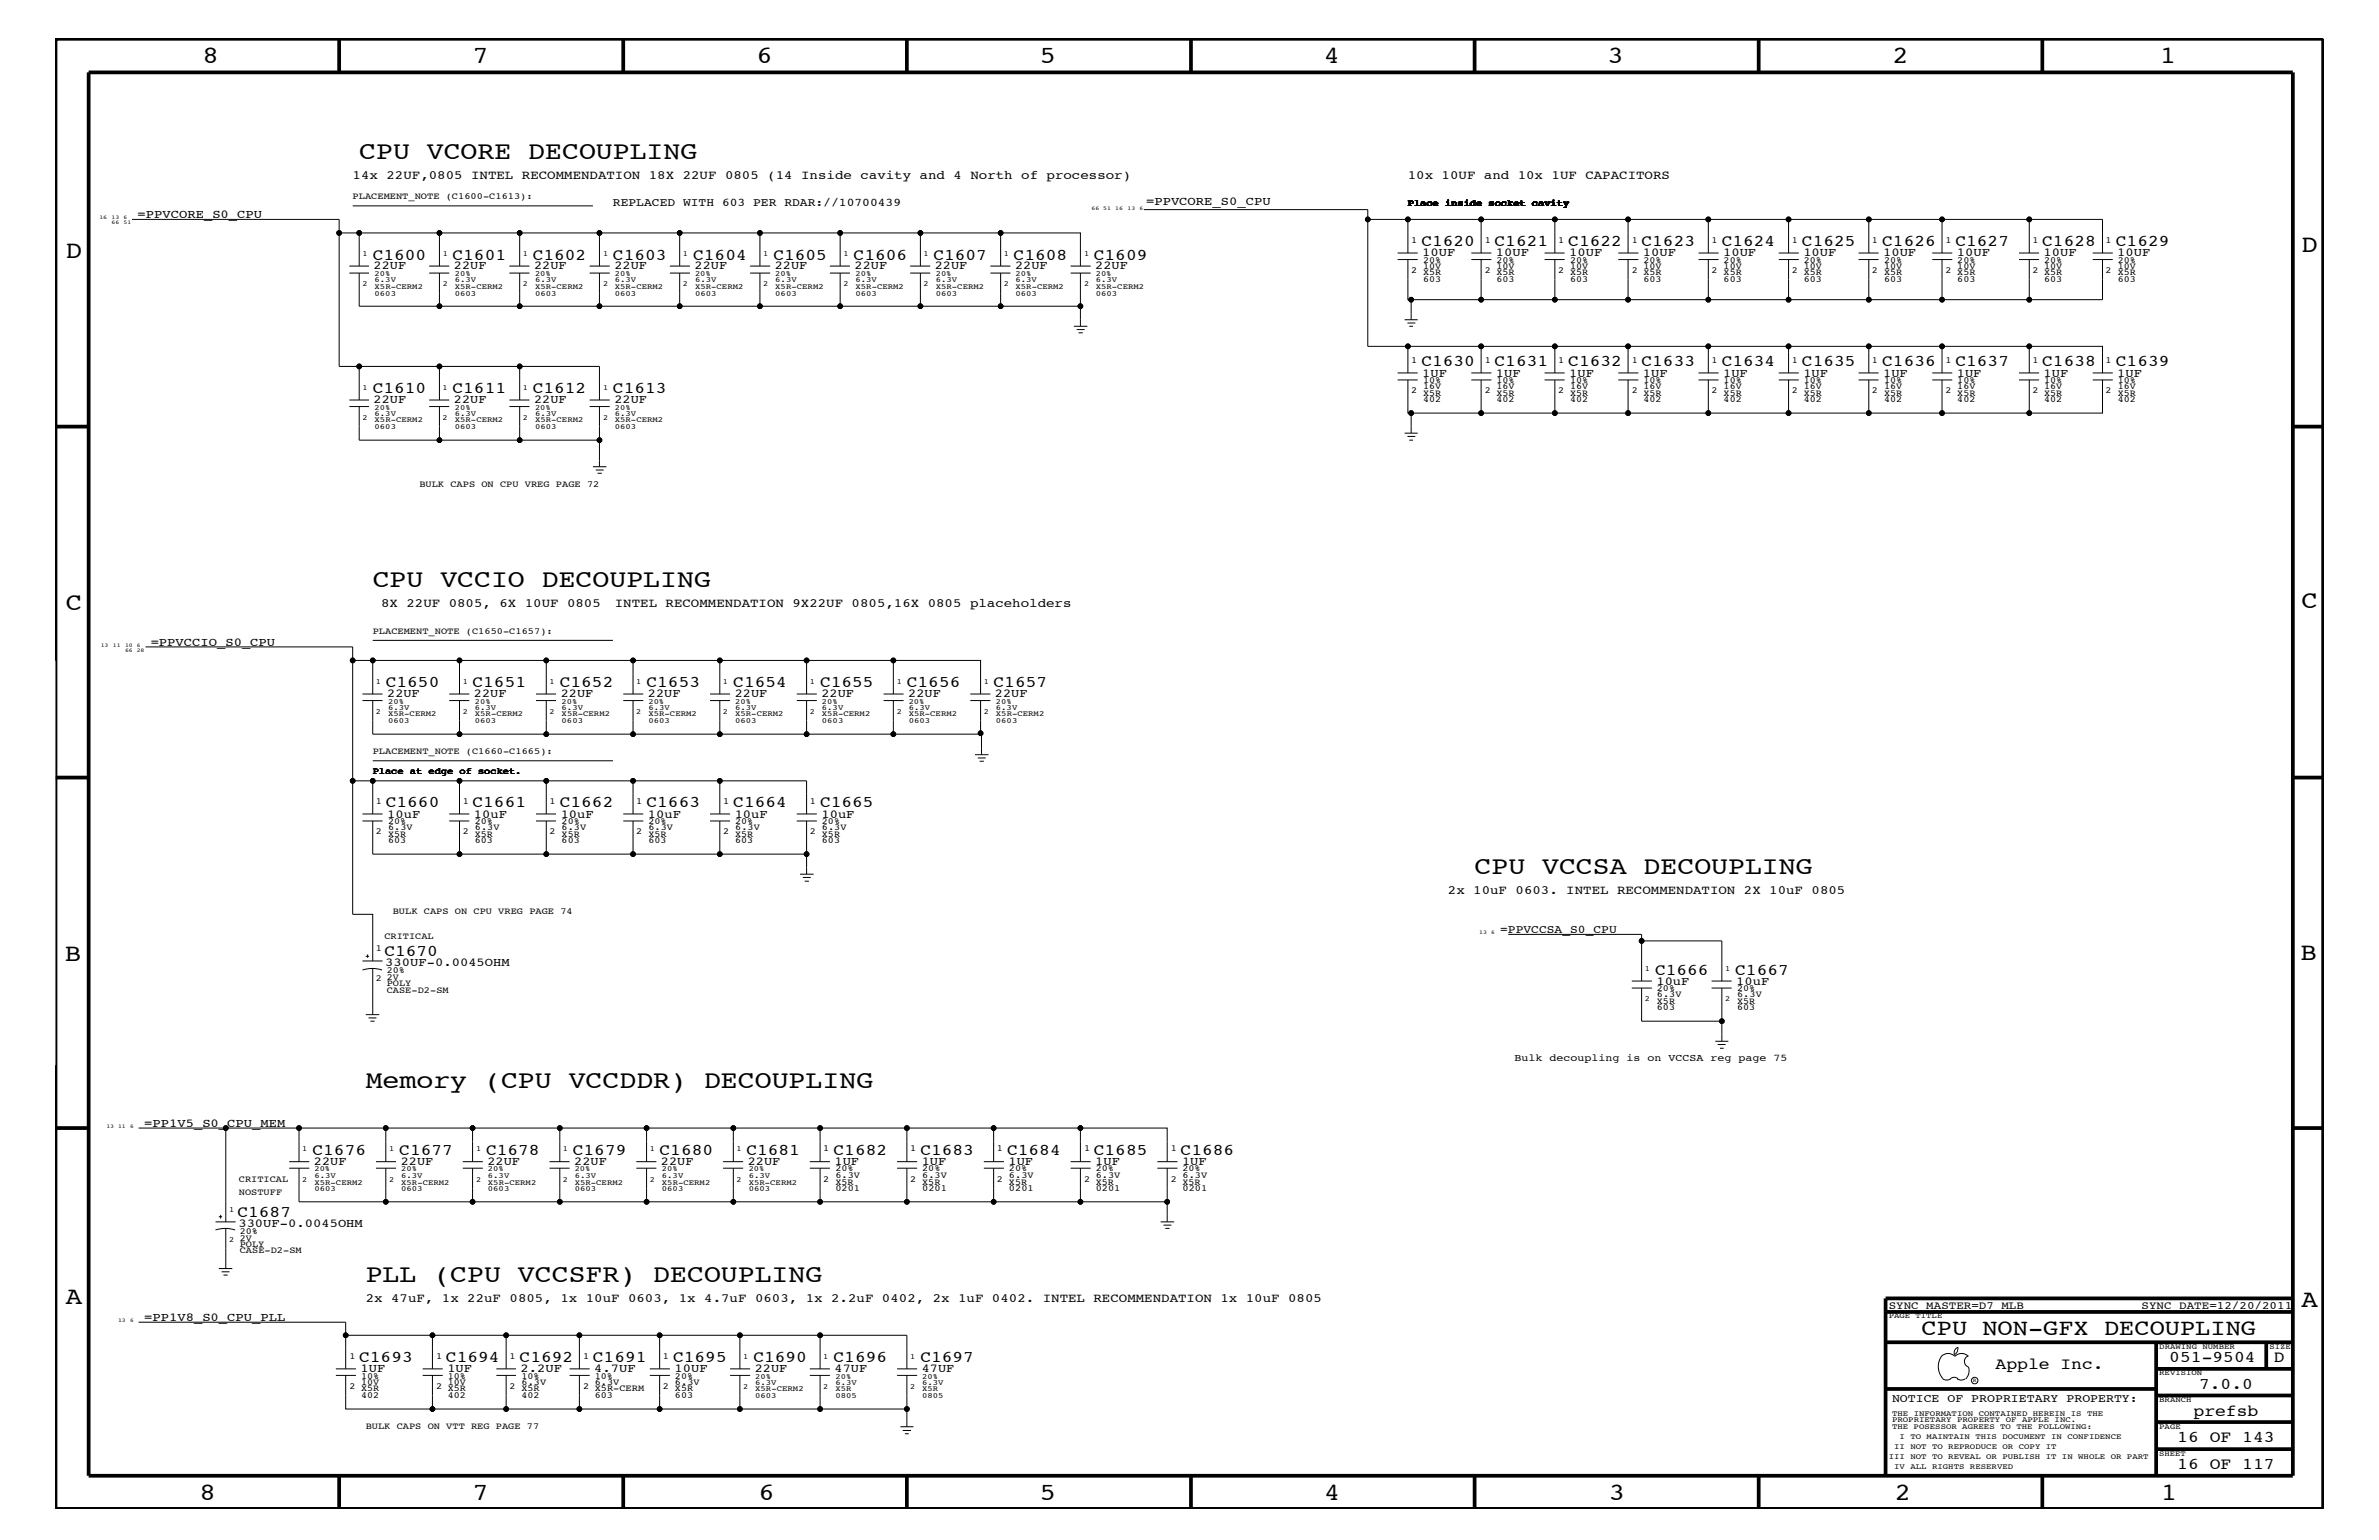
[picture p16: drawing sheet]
<svg xmlns="http://www.w3.org/2000/svg" width="432mm" height="279mm" viewBox="0 0 432 279" stroke-linecap="round" stroke-linejoin="round" font-family="sans-serif">
<defs><g id="words">
<g font-size="4.6">
<text x="65.2" y="28.9">CPU VCORE DECOUPLING</text>
<text x="67.6" y="106.5">CPU VCCIO DECOUPLING</text>
<text x="267.6" y="158.6">CPU VCCSA DECOUPLING</text>
<text x="66.4" y="197.4">Memory (CPU VCCDDR) DECOUPLING</text>
<text x="66.4" y="232.6">PLL (CPU VCCSFR) DECOUPLING</text>
</g>
<g font-size="4.5">
<text x="36.7" y="11.5">8</text>
<text x="85.8" y="11.5">7</text>
<text x="137.3" y="11.5">6</text>
<text x="188.7" y="11.5">5</text>
<text x="240.3" y="11.5">4</text>
<text x="291.8" y="11.5">3</text>
<text x="343.5" y="11.5">2</text>
<text x="392" y="11.5">1</text>
<text x="11.9" y="46.8">D</text>
<text x="417.7" y="45.7">D</text>
<text x="11.9" y="110.6">C</text>
<text x="417.7" y="110.4">C</text>
<text x="11.8" y="174.3">B</text>
<text x="417.6" y="174.2">B</text>
<text x="11.9" y="236.7">A</text>
<text x="417.7" y="237.1">A</text>
<text x="36.2" y="272.1">8</text>
<text x="85.8" y="272.1">7</text>
<text x="137.7" y="272.1">6</text>
<text x="188.7" y="272.1">5</text>
<text x="240.4" y="272.1">4</text>
<text x="292" y="272.1">3</text>
<text x="343.9" y="272.1">2</text>
<text x="392.2" y="272.1">1</text>
</g>
<text font-size="4.1" x="348.8" y="242.3">CPU NON-GFX DECOUPLING</text>
<g font-size="3">
<text x="67.6" y="47.1">C1600</text>
<text x="82.1" y="47.1">C1601</text>
<text x="96.7" y="47.1">C1602</text>
<text x="111.3" y="47.1">C1603</text>
<text x="125.8" y="47.1">C1604</text>
<text x="140.4" y="47.1">C1605</text>
<text x="154.9" y="47.1">C1606</text>
<text x="169.4" y="47.1">C1607</text>
<text x="184" y="47.1">C1608</text>
<text x="198.5" y="47.1">C1609</text>
<text x="258" y="44.6">C1620</text>
<text x="271.3" y="44.6">C1621</text>
<text x="284.6" y="44.6">C1622</text>
<text x="297.9" y="44.6">C1623</text>
<text x="312.5" y="44.6">C1624</text>
<text x="327.1" y="44.6">C1625</text>
<text x="341.6" y="44.6">C1626</text>
<text x="354.9" y="44.6">C1627</text>
<text x="370.7" y="44.6">C1628</text>
<text x="384" y="44.6">C1629</text>
<text x="67.6" y="71.3">C1610</text>
<text x="82.1" y="71.3">C1611</text>
<text x="96.7" y="71.3">C1612</text>
<text x="111.3" y="71.3">C1613</text>
<text x="258" y="66.5">C1630</text>
<text x="271.3" y="66.5">C1631</text>
<text x="284.6" y="66.5">C1632</text>
<text x="297.9" y="66.5">C1633</text>
<text x="312.5" y="66.5">C1634</text>
<text x="327.1" y="66.5">C1635</text>
<text x="341.6" y="66.5">C1636</text>
<text x="354.9" y="66.5">C1637</text>
<text x="370.7" y="66.5">C1638</text>
<text x="384" y="66.5">C1639</text>
<text x="70" y="124.7">C1650</text>
<text x="85.8" y="124.7">C1651</text>
<text x="101.6" y="124.7">C1652</text>
<text x="117.3" y="124.7">C1653</text>
<text x="133.1" y="124.7">C1654</text>
<text x="148.8" y="124.7">C1655</text>
<text x="164.6" y="124.7">C1656</text>
<text x="180.3" y="124.7">C1657</text>
<text x="70" y="146.5">C1660</text>
<text x="85.8" y="146.5">C1661</text>
<text x="101.6" y="146.5">C1662</text>
<text x="117.3" y="146.5">C1663</text>
<text x="133.1" y="146.5">C1664</text>
<text x="148.8" y="146.5">C1665</text>
<text x="69.8" y="173.5">C1670</text>
<text x="300.4" y="176.8">C1666</text>
<text x="315" y="176.8">C1667</text>
<text x="56.7" y="209.6">C1676</text>
<text x="72.5" y="209.6">C1677</text>
<text x="88.2" y="209.6">C1678</text>
<text x="104" y="209.6">C1679</text>
<text x="119.7" y="209.6">C1680</text>
<text x="135.5" y="209.6">C1681</text>
<text x="151.3" y="209.6">C1682</text>
<text x="167" y="209.6">C1683</text>
<text x="182.8" y="209.6">C1684</text>
<text x="198.5" y="209.6">C1685</text>
<text x="214.3" y="209.6">C1686</text>
<text x="43.1" y="220.8">C1687</text>
<text x="65.2" y="247.1">C1693</text>
<text x="80.9" y="247.1">C1694</text>
<text x="94.3" y="247.1">C1692</text>
<text x="107.6" y="247.1">C1691</text>
<text x="122.2" y="247.1">C1695</text>
<text x="136.7" y="247.1">C1690</text>
<text x="151.3" y="247.1">C1696</text>
<text x="167" y="247.1">C1697</text>
<text x="362.2" y="248.4">Apple Inc.</text>
<text x="393.7" y="247.1">051-9504</text>
<text x="399.2" y="252">7.0.0</text>
<text x="412.7" y="247.1">D</text>
<text x="398.1" y="256.8">prefsb</text>
<text x="395.2" y="261.6">16 OF 143</text>
<text x="395.2" y="266.6">16 OF 117</text>
</g>
<g font-size="2.3">
<text x="64" y="32.5">14x 22UF,0805 INTEL RECOMMENDATION 18X 22UF 0805 (14 Inside cavity and 4 North of processor)</text>
<text x="255.5" y="32.5">10x 10UF and 10x 1UF CAPACITORS</text>
<text x="69.2" y="110.2">8X 22UF 0805, 6X 10UF 0805</text>
<text x="111.6" y="110.2">INTEL RECOMMENDATION 9X22UF 0805,16X 0805 placeholders</text>
<text x="262.8" y="162.2">2x 10uF 0603. INTEL RECOMMENDATION 2X 10uF 0805</text>
<text x="66.4" y="236.2">2x 47uF, 1x 22uF 0805, 1x 10uF 0603, 1x 4.7uF 0603, 1x 2.2uF 0402, 2x 1uF 0402. INTEL RECOMMENDATION 1x 10uF 0805</text>
</g>
<g font-size="2.2">
<text x="25" y="39.6">=PPVCORE_S0_CPU</text>
<text x="208" y="37.2">=PPVCORE_S0_CPU</text>
<text x="258.1" y="46.5">10UF</text>
<text x="271.5" y="46.5">10UF</text>
<text x="284.8" y="46.5">10UF</text>
<text x="298.2" y="46.5">10UF</text>
<text x="312.8" y="46.5">10UF</text>
<text x="327.3" y="46.5">10UF</text>
<text x="341.8" y="46.5">10UF</text>
<text x="355.2" y="46.5">10UF</text>
<text x="370.9" y="46.5">10UF</text>
<text x="384.3" y="46.5">10UF</text>
<text x="67.8" y="48.9">22UF</text>
<text x="82.4" y="48.9">22UF</text>
<text x="96.9" y="48.9">22UF</text>
<text x="111.5" y="48.9">22UF</text>
<text x="126.1" y="48.9">22UF</text>
<text x="140.6" y="48.9">22UF</text>
<text x="155.1" y="48.9">22UF</text>
<text x="169.7" y="48.9">22UF</text>
<text x="184.2" y="48.9">22UF</text>
<text x="198.8" y="48.9">22UF</text>
<text x="258.1" y="68.4">1UF</text>
<text x="271.5" y="68.4">1UF</text>
<text x="284.8" y="68.4">1UF</text>
<text x="298.2" y="68.4">1UF</text>
<text x="312.8" y="68.4">1UF</text>
<text x="327.3" y="68.4">1UF</text>
<text x="341.8" y="68.4">1UF</text>
<text x="355.2" y="68.4">1UF</text>
<text x="370.9" y="68.4">1UF</text>
<text x="384.3" y="68.4">1UF</text>
<text x="67.8" y="73.2">22UF</text>
<text x="82.4" y="73.2">22UF</text>
<text x="96.9" y="73.2">22UF</text>
<text x="111.5" y="73.2">22UF</text>
<text x="27.3" y="117.2">=PPVCCIO_S0_CPU</text>
<text x="70.3" y="126.5">22UF</text>
<text x="86" y="126.5">22UF</text>
<text x="101.8" y="126.5">22UF</text>
<text x="117.6" y="126.5">22UF</text>
<text x="133.3" y="126.5">22UF</text>
<text x="149.1" y="126.5">22UF</text>
<text x="164.8" y="126.5">22UF</text>
<text x="180.6" y="126.5">22UF</text>
<text x="70.3" y="148.4">10uF</text>
<text x="86" y="148.4">10uF</text>
<text x="101.8" y="148.4">10uF</text>
<text x="117.6" y="148.4">10uF</text>
<text x="133.3" y="148.4">10uF</text>
<text x="149.1" y="148.4">10uF</text>
<text x="69.9" y="175.2">330UF-0.0045OHM</text>
<text x="300.7" y="178.7">10uF</text>
<text x="315.1" y="178.7">10uF</text>
<text x="26.2" y="204.4">=PP1V5_S0_CPU_MEM</text>
<text x="57" y="211.4">22UF</text>
<text x="72.7" y="211.4">22UF</text>
<text x="88.5" y="211.4">22UF</text>
<text x="104.2" y="211.4">22UF</text>
<text x="120" y="211.4">22UF</text>
<text x="135.7" y="211.4">22UF</text>
<text x="151.5" y="211.4">1UF</text>
<text x="167.3" y="211.4">1UF</text>
<text x="183" y="211.4">1UF</text>
<text x="198.8" y="211.4">1UF</text>
<text x="214.5" y="211.4">1UF</text>
<text x="43.3" y="222.5">330UF-0.0045OHM</text>
<text x="26.2" y="239.6">=PP1V8_S0_CPU_PLL</text>
<text x="65.4" y="248.9">1UF</text>
<text x="81.2" y="248.9">1UF</text>
<text x="94.5" y="248.9">2.2UF</text>
<text x="107.9" y="248.9">4.7UF</text>
<text x="122.4" y="248.9">10UF</text>
<text x="137" y="248.9">22UF</text>
<text x="151.5" y="248.9">47UF</text>
<text x="167.3" y="248.9">47UF</text>
</g>
<g font-size="2.1">
<text x="111.3" y="37.4">REPLACED WITH 603 PER RDAR://10700439</text>
<text x="272.3" y="169.3">=PPVCCSA_S0_CPU</text>
<text x="343.4" y="254.4">NOTICE OF PROPRIETARY PROPERTY:</text>
</g>
<g font-size="2">
<text x="342.8" y="237.4">SYNC_MASTER=D7_MLB</text>
<text x="388.7" y="237.4">SYNC_DATE=12/20/2011</text>
</g>
<text font-size="1.9" x="274.9" y="192.6">Bulk decoupling is on VCCSA reg page 75</text>
<g font-size="1.7">
<text x="64" y="36.2">PLACEMENT_NOTE (C1600-C1613):</text>
<text x="255.5" y="37.4">Place inside socket cavity</text>
<text x="256.1" y="44.1">1</text>
<text x="258.3" y="47.7">20%</text>
<text x="269.5" y="44.1">1</text>
<text x="271.6" y="47.7">20%</text>
<text x="282.8" y="44.1">1</text>
<text x="285" y="47.7">20%</text>
<text x="296.2" y="44.1">1</text>
<text x="298.3" y="47.7">20%</text>
<text x="310.6" y="44.1">1</text>
<text x="312.8" y="47.7">20%</text>
<text x="325.2" y="44.1">1</text>
<text x="327.4" y="47.7">20%</text>
<text x="339.8" y="44.1">1</text>
<text x="342" y="47.7">20%</text>
<text x="353.1" y="44.1">1</text>
<text x="355.3" y="47.7">20%</text>
<text x="368.9" y="44.1">1</text>
<text x="371" y="47.7">20%</text>
<text x="382.2" y="44.1">1</text>
<text x="384.4" y="47.7">20%</text>
<text x="256.1" y="49.6">2</text>
<text x="258.3" y="48.8">10V</text>
<text x="258.3" y="51.3">603</text>
<text x="258.3" y="50">X5R</text>
<text x="269.5" y="49.6">2</text>
<text x="271.6" y="48.8">10V</text>
<text x="271.6" y="51.3">603</text>
<text x="271.6" y="50">X5R</text>
<text x="282.8" y="49.6">2</text>
<text x="285" y="48.8">10V</text>
<text x="285" y="51.3">603</text>
<text x="285" y="50">X5R</text>
<text x="296.2" y="49.6">2</text>
<text x="298.3" y="48.8">10V</text>
<text x="298.3" y="51.3">603</text>
<text x="298.3" y="50">X5R</text>
<text x="310.6" y="49.6">2</text>
<text x="312.8" y="48.8">10V</text>
<text x="312.8" y="51.3">603</text>
<text x="312.8" y="50">X5R</text>
<text x="325.2" y="49.6">2</text>
<text x="327.4" y="48.8">10V</text>
<text x="327.4" y="51.3">603</text>
<text x="327.4" y="50">X5R</text>
<text x="339.8" y="49.6">2</text>
<text x="342" y="48.8">10V</text>
<text x="342" y="51.3">603</text>
<text x="342" y="50">X5R</text>
<text x="353.1" y="49.6">2</text>
<text x="355.3" y="48.8">10V</text>
<text x="355.3" y="51.3">603</text>
<text x="355.3" y="50">X5R</text>
<text x="368.9" y="49.6">2</text>
<text x="371" y="48.8">10V</text>
<text x="371" y="51.3">603</text>
<text x="371" y="50">X5R</text>
<text x="382.2" y="49.6">2</text>
<text x="384.4" y="48.8">10V</text>
<text x="384.4" y="51.3">603</text>
<text x="384.4" y="50">X5R</text>
<text x="256.1" y="65.9">1</text>
<text x="269.5" y="65.9">1</text>
<text x="282.8" y="65.9">1</text>
<text x="296.2" y="65.9">1</text>
<text x="310.6" y="65.9">1</text>
<text x="325.2" y="65.9">1</text>
<text x="339.8" y="65.9">1</text>
<text x="353.1" y="65.9">1</text>
<text x="368.9" y="65.9">1</text>
<text x="382.2" y="65.9">1</text>
<text x="256.1" y="71.3">2</text>
<text x="258.3" y="70.6">16V</text>
<text x="258.3" y="69.5">10%</text>
<text x="258.3" y="71.8">X5R</text>
<text x="269.5" y="71.3">2</text>
<text x="271.6" y="70.6">16V</text>
<text x="271.6" y="69.5">10%</text>
<text x="271.6" y="71.8">X5R</text>
<text x="282.8" y="71.3">2</text>
<text x="285" y="70.6">16V</text>
<text x="285" y="69.5">10%</text>
<text x="285" y="71.8">X5R</text>
<text x="296.2" y="71.3">2</text>
<text x="298.3" y="70.6">16V</text>
<text x="298.3" y="71.8">X5R</text>
<text x="298.3" y="69.5">10%</text>
<text x="310.6" y="71.3">2</text>
<text x="312.8" y="70.6">16V</text>
<text x="312.8" y="69.5">10%</text>
<text x="312.8" y="71.8">X5R</text>
<text x="325.2" y="71.3">2</text>
<text x="327.4" y="70.6">16V</text>
<text x="327.4" y="69.5">10%</text>
<text x="327.4" y="71.8">X5R</text>
<text x="339.8" y="71.3">2</text>
<text x="342" y="70.6">16V</text>
<text x="342" y="69.5">10%</text>
<text x="342" y="71.8">X5R</text>
<text x="353.1" y="71.3">2</text>
<text x="355.3" y="70.6">16V</text>
<text x="355.3" y="69.5">10%</text>
<text x="355.3" y="71.8">X5R</text>
<text x="368.9" y="71.3">2</text>
<text x="371" y="70.6">16V</text>
<text x="371" y="69.5">10%</text>
<text x="371" y="71.8">X5R</text>
<text x="382.2" y="71.3">2</text>
<text x="384.4" y="70.6">16V</text>
<text x="384.4" y="69.5">10%</text>
<text x="384.4" y="71.8">X5R</text>
<text x="258.3" y="73">402</text>
<text x="271.6" y="73">402</text>
<text x="285" y="73">402</text>
<text x="298.3" y="73">402</text>
<text x="312.8" y="73">402</text>
<text x="327.4" y="73">402</text>
<text x="342" y="73">402</text>
<text x="355.3" y="73">402</text>
<text x="371" y="73">402</text>
<text x="384.4" y="73">402</text>
<text x="76.1" y="88.3">BULK CAPS ON CPU VREG PAGE 72</text>
<text x="67.6" y="115">PLACEMENT_NOTE (C1650-C1657):</text>
<text x="67.6" y="136.8">PLACEMENT_NOTE (C1660-C1665):</text>
<text x="67.6" y="140.4">Place at edge of socket.</text>
<text x="68.2" y="145.9">1</text>
<text x="70.4" y="149.5">20%</text>
<text x="84" y="145.9">1</text>
<text x="86.2" y="149.5">20%</text>
<text x="99.7" y="145.9">1</text>
<text x="101.9" y="149.5">20%</text>
<text x="115.5" y="145.9">1</text>
<text x="117.7" y="149.5">20%</text>
<text x="131.2" y="145.9">1</text>
<text x="133.4" y="149.5">20%</text>
<text x="147" y="145.9">1</text>
<text x="149.2" y="149.5">20%</text>
<text x="68.2" y="151.3">2</text>
<text x="70.4" y="150.7">6.3V</text>
<text x="70.4" y="153">603</text>
<text x="70.4" y="151.8">X5R</text>
<text x="84" y="151.3">2</text>
<text x="86.2" y="151.8">X5R</text>
<text x="86.2" y="150.7">6.3V</text>
<text x="86.2" y="153">603</text>
<text x="99.7" y="151.3">2</text>
<text x="101.9" y="151.8">X5R</text>
<text x="101.9" y="153">603</text>
<text x="101.9" y="150.7">6.3V</text>
<text x="115.5" y="151.3">2</text>
<text x="117.7" y="150.7">6.3V</text>
<text x="117.7" y="153">603</text>
<text x="117.7" y="151.8">X5R</text>
<text x="131.2" y="151.3">2</text>
<text x="133.4" y="151.8">X5R</text>
<text x="133.4" y="153">603</text>
<text x="133.4" y="150.7">6.3V</text>
<text x="147" y="151.3">2</text>
<text x="149.2" y="151.8">X5R</text>
<text x="149.2" y="153">603</text>
<text x="149.2" y="150.7">6.3V</text>
<text x="71.3" y="165.9">BULK CAPS ON CPU VREG PAGE 74</text>
<text x="68.2" y="172.6">1</text>
<text x="69.8" y="170.3">CRITICAL</text>
<text x="68.2" y="178">2</text>
<text x="70.2" y="176.6">20%</text>
<text x="70.2" y="178.8">POLY</text>
<text x="70.2" y="177.7">2V</text>
<text x="300.7" y="179.9">20%</text>
<text x="315.3" y="179.9">20%</text>
<text x="70.2" y="180.1">CASE-D2-SM</text>
<text x="300.7" y="182.1">X5R</text>
<text x="300.7" y="183.3">603</text>
<text x="300.7" y="181">6.3V</text>
<text x="315.3" y="181">6.3V</text>
<text x="315.3" y="183.3">603</text>
<text x="315.3" y="182.1">X5R</text>
<text x="149.4" y="208.9">1</text>
<text x="165.2" y="208.9">1</text>
<text x="180.9" y="208.9">1</text>
<text x="196.8" y="208.9">1</text>
<text x="212.5" y="208.9">1</text>
<text x="43.3" y="214.4">CRITICAL</text>
<text x="149.4" y="214.4">2</text>
<text x="151.6" y="214.9">X5R</text>
<text x="151.6" y="212.5">20%</text>
<text x="151.6" y="213.6">6.3V</text>
<text x="165.2" y="214.4">2</text>
<text x="167.4" y="213.6">6.3V</text>
<text x="167.4" y="212.5">20%</text>
<text x="167.4" y="214.9">X5R</text>
<text x="180.9" y="214.4">2</text>
<text x="183.1" y="213.6">6.3V</text>
<text x="183.1" y="212.5">20%</text>
<text x="183.1" y="214.9">X5R</text>
<text x="196.8" y="214.4">2</text>
<text x="198.9" y="213.6">6.3V</text>
<text x="198.9" y="212.5">20%</text>
<text x="198.9" y="214.9">X5R</text>
<text x="212.5" y="214.4">2</text>
<text x="214.6" y="213.6">6.3V</text>
<text x="214.6" y="212.5">20%</text>
<text x="214.6" y="214.9">X5R</text>
<text x="43.3" y="216.9">NOSTUFF</text>
<text x="151.6" y="216.1">0201</text>
<text x="167.4" y="216.1">0201</text>
<text x="183.1" y="216.1">0201</text>
<text x="198.9" y="216.1">0201</text>
<text x="214.6" y="216.1">0201</text>
<text x="43.5" y="227.4">CASE-D2-SM</text>
<text x="43.5" y="226.2">POLY</text>
<text x="43.5" y="225.1">2V</text>
<text x="43.5" y="223.9">20%</text>
<text x="63.4" y="252">2</text>
<text x="63.4" y="246.5">1</text>
<text x="65.5" y="251.2">10V</text>
<text x="65.5" y="250.1">10%</text>
<text x="79.2" y="252">2</text>
<text x="79.2" y="246.5">1</text>
<text x="81.3" y="251.2">10V</text>
<text x="81.3" y="250.1">10%</text>
<text x="92.5" y="252">2</text>
<text x="92.5" y="246.5">1</text>
<text x="94.7" y="251.2">6.3V</text>
<text x="94.7" y="250.1">10%</text>
<text x="105.8" y="252">2 X5R-CERM</text>
<text x="105.8" y="246.5">1</text>
<text x="107.9" y="251.2">6.3V</text>
<text x="107.9" y="250.1">10%</text>
<text x="120.3" y="252">2 X5R</text>
<text x="120.3" y="246.5">1</text>
<text x="122.5" y="251.2">6.3V</text>
<text x="122.5" y="250.1">20%</text>
<text x="65.5" y="253.7">402</text>
<text x="65.5" y="252.4">X5R</text>
<text x="81.3" y="253.7">402</text>
<text x="81.3" y="252.4">X5R</text>
<text x="94.7" y="253.7">402</text>
<text x="94.7" y="252.4">X5R</text>
<text x="107.9" y="253.7">603</text>
<text x="122.5" y="253.7">603</text>
<text x="66.4" y="259.3">BULK CAPS ON VTT REG PAGE 77</text>
</g>
<g font-size="1.4">
<text x="65.8" y="46.5">1</text>
<text x="80.3" y="46.5">1</text>
<text x="94.9" y="46.5">1</text>
<text x="109.5" y="46.5">1</text>
<text x="124" y="46.5">1</text>
<text x="138.5" y="46.5">1</text>
<text x="153.1" y="46.5">1</text>
<text x="167.6" y="46.5">1</text>
<text x="182.2" y="46.5">1</text>
<text x="196.8" y="46.5">1</text>
<text x="65.8" y="51.9">2</text>
<text x="68" y="53.6">0603</text>
<text x="68" y="50.2">20%</text>
<text x="68" y="51.3">6.3V</text>
<text x="68" y="52.4">X5R-CERM2</text>
<text x="80.3" y="51.9">2</text>
<text x="82.5" y="53.6">0603</text>
<text x="82.5" y="50.2">20%</text>
<text x="82.5" y="51.3">6.3V</text>
<text x="82.5" y="52.4">X5R-CERM2</text>
<text x="94.9" y="51.9">2</text>
<text x="97.1" y="52.4">X5R-CERM2</text>
<text x="97.1" y="53.6">0603</text>
<text x="97.1" y="50.2">20%</text>
<text x="97.1" y="51.3">6.3V</text>
<text x="109.5" y="51.9">2</text>
<text x="111.6" y="53.6">0603</text>
<text x="111.6" y="50.2">20%</text>
<text x="111.6" y="51.3">6.3V</text>
<text x="111.6" y="52.4">X5R-CERM2</text>
<text x="124" y="51.9">2</text>
<text x="126.2" y="53.6">0603</text>
<text x="126.2" y="50.2">20%</text>
<text x="126.2" y="51.3">6.3V</text>
<text x="126.2" y="52.4">X5R-CERM2</text>
<text x="138.5" y="51.9">2</text>
<text x="140.7" y="53.6">0603</text>
<text x="140.7" y="52.4">X5R-CERM2</text>
<text x="140.7" y="51.3">6.3V</text>
<text x="140.7" y="50.2">20%</text>
<text x="153.1" y="51.9">2</text>
<text x="155.3" y="53.6">0603</text>
<text x="155.3" y="50.2">20%</text>
<text x="155.3" y="51.3">6.3V</text>
<text x="155.3" y="52.4">X5R-CERM2</text>
<text x="167.6" y="51.9">2</text>
<text x="169.8" y="53.6">0603</text>
<text x="169.8" y="50.2">20%</text>
<text x="169.8" y="51.3">6.3V</text>
<text x="169.8" y="52.4">X5R-CERM2</text>
<text x="182.2" y="51.9">2</text>
<text x="184.3" y="53.6">0603</text>
<text x="184.3" y="50.2">20%</text>
<text x="184.3" y="51.3">6.3V</text>
<text x="184.3" y="52.4">X5R-CERM2</text>
<text x="196.8" y="51.9">2</text>
<text x="198.9" y="53.6">0603</text>
<text x="198.9" y="50.2">20%</text>
<text x="198.9" y="51.3">6.3V</text>
<text x="198.9" y="52.4">X5R-CERM2</text>
<text x="65.8" y="70.7">1</text>
<text x="80.3" y="70.7">1</text>
<text x="94.9" y="70.7">1</text>
<text x="109.5" y="70.7">1</text>
<text x="65.8" y="76.2">2</text>
<text x="68" y="76.7">X5R-CERM2</text>
<text x="68" y="75.5">6.3V</text>
<text x="68" y="74.4">20%</text>
<text x="68" y="77.9">0603</text>
<text x="80.3" y="76.2">2</text>
<text x="82.5" y="76.7">X5R-CERM2</text>
<text x="82.5" y="75.5">6.3V</text>
<text x="82.5" y="74.4">20%</text>
<text x="82.5" y="77.9">0603</text>
<text x="94.9" y="76.2">2</text>
<text x="97.1" y="75.5">6.3V</text>
<text x="97.1" y="76.7">X5R-CERM2</text>
<text x="97.1" y="74.4">20%</text>
<text x="97.1" y="77.9">0603</text>
<text x="109.5" y="76.2">2</text>
<text x="111.6" y="76.7">X5R-CERM2</text>
<text x="111.6" y="75.5">6.3V</text>
<text x="111.6" y="74.4">20%</text>
<text x="111.6" y="77.9">0603</text>
<text x="68.2" y="124.1">1</text>
<text x="84" y="124.1">1</text>
<text x="99.7" y="124.1">1</text>
<text x="115.5" y="124.1">1</text>
<text x="131.2" y="124.1">1</text>
<text x="147" y="124.1">1</text>
<text x="162.8" y="124.1">1</text>
<text x="178.6" y="124.1">1</text>
<text x="68.2" y="129.6">2</text>
<text x="70.4" y="127.7">20%</text>
<text x="70.4" y="128.8">6.3V</text>
<text x="70.4" y="130">X5R-CERM2</text>
<text x="70.4" y="131.3">0603</text>
<text x="84" y="129.6">2</text>
<text x="86.2" y="130">X5R-CERM2</text>
<text x="86.2" y="128.8">6.3V</text>
<text x="86.2" y="127.7">20%</text>
<text x="86.2" y="131.3">0603</text>
<text x="99.7" y="129.6">2</text>
<text x="101.9" y="128.8">6.3V</text>
<text x="101.9" y="131.3">0603</text>
<text x="101.9" y="130">X5R-CERM2</text>
<text x="101.9" y="127.7">20%</text>
<text x="115.5" y="129.6">2</text>
<text x="117.7" y="131.3">0603</text>
<text x="117.7" y="127.7">20%</text>
<text x="117.7" y="128.8">6.3V</text>
<text x="117.7" y="130">X5R-CERM2</text>
<text x="131.2" y="129.6">2</text>
<text x="133.4" y="130">X5R-CERM2</text>
<text x="133.4" y="131.3">0603</text>
<text x="133.4" y="128.8">6.3V</text>
<text x="133.4" y="127.7">20%</text>
<text x="147" y="129.6">2</text>
<text x="149.2" y="131.3">0603</text>
<text x="149.2" y="130">X5R-CERM2</text>
<text x="149.2" y="128.8">6.3V</text>
<text x="149.2" y="127.7">20%</text>
<text x="162.8" y="129.6">2</text>
<text x="164.9" y="131.3">0603</text>
<text x="164.9" y="130">X5R-CERM2</text>
<text x="164.9" y="128.8">6.3V</text>
<text x="164.9" y="127.7">20%</text>
<text x="178.6" y="129.6">2</text>
<text x="180.8" y="131.3">0603</text>
<text x="180.8" y="130">X5R-CERM2</text>
<text x="180.8" y="128.8">6.3V</text>
<text x="180.8" y="127.7">20%</text>
<text x="298.5" y="176.2">1</text>
<text x="313.1" y="176.2">1</text>
<text x="298.5" y="181.6">2</text>
<text x="313.1" y="181.6">2</text>
<text x="54.9" y="208.9">1</text>
<text x="70.6" y="208.9">1</text>
<text x="86.4" y="208.9">1</text>
<text x="102.2" y="208.9">1</text>
<text x="117.9" y="208.9">1</text>
<text x="133.7" y="208.9">1</text>
<text x="54.9" y="214.4">2</text>
<text x="57.1" y="214.9">X5R-CERM2</text>
<text x="57.1" y="213.6">6.3V</text>
<text x="57.1" y="212.5">20%</text>
<text x="70.6" y="214.4">2</text>
<text x="72.8" y="212.5">20%</text>
<text x="72.8" y="213.6">6.3V</text>
<text x="72.8" y="214.9">X5R-CERM2</text>
<text x="86.4" y="214.4">2</text>
<text x="88.6" y="214.9">X5R-CERM2</text>
<text x="88.6" y="212.5">20%</text>
<text x="88.6" y="213.6">6.3V</text>
<text x="102.2" y="214.4">2</text>
<text x="104.3" y="212.5">20%</text>
<text x="104.3" y="213.6">6.3V</text>
<text x="104.3" y="214.9">X5R-CERM2</text>
<text x="117.9" y="214.4">2</text>
<text x="120.1" y="212.5">20%</text>
<text x="120.1" y="213.6">6.3V</text>
<text x="120.1" y="214.9">X5R-CERM2</text>
<text x="133.7" y="214.4">2</text>
<text x="135.9" y="214.9">X5R-CERM2</text>
<text x="135.9" y="213.6">6.3V</text>
<text x="135.9" y="212.5">20%</text>
<text x="41.6" y="219.8">1</text>
<text x="57.1" y="216.1">0603</text>
<text x="72.8" y="216.1">0603</text>
<text x="88.6" y="216.1">0603</text>
<text x="104.3" y="216.1">0603</text>
<text x="120.1" y="216.1">0603</text>
<text x="135.9" y="216.1">0603</text>
<text x="41.6" y="225.3">2</text>
<text x="342.8" y="239.2">PAGE TITLE</text>
<text x="391.9" y="244.7">DRAWING NUMBER</text>
<text x="411.9" y="244.7">SIZE</text>
<text x="134.9" y="252">2</text>
<text x="134.9" y="246.5">1</text>
<text x="137.1" y="251.2">6.3V</text>
<text x="137.1" y="250.1">20%</text>
<text x="149.4" y="252">2</text>
<text x="149.4" y="246.5">1</text>
<text x="151.6" y="251.2">6.3V</text>
<text x="151.6" y="250.1">20%</text>
<text x="165.2" y="252">2</text>
<text x="165.2" y="246.5">1</text>
<text x="167.4" y="250.1">20%</text>
<text x="167.4" y="251.2">6.3V</text>
<text x="391.9" y="249.5">REVISION</text>
<text x="137.1" y="253.7">0603</text>
<text x="137.1" y="252.4">X5R-CERM2</text>
<text x="151.6" y="252.4">X5R</text>
<text x="151.6" y="253.7">0805</text>
<text x="167.4" y="252.4">X5R</text>
<text x="167.4" y="253.7">0805</text>
<text x="343.4" y="256.8">THE INFORMATION CONTAINED HEREIN IS THE</text>
<text x="391.9" y="254.4">BRANCH</text>
<text x="343.4" y="258">PROPRIETARY PROPERTY OF APPLE INC.</text>
<text x="343.4" y="259.3">THE POSESSOR AGREES TO THE FOLLOWING:</text>
<text x="343.8" y="262.9">II NOT TO REPRODUCE OR COPY IT</text>
<text x="344.8" y="261.1">I TO MAINTAIN THIS DOCUMENT IN CONFIDENCE</text>
<text x="391.9" y="259.3">PAGE</text>
<text x="342.8" y="264.7">III NOT TO REVEAL OR PUBLISH IT IN WHOLE OR PART</text>
<text x="343.8" y="266.6">IV ALL RIGHTS RESERVED</text>
<text x="391.9" y="264.1">SHEET</text>
</g>
<g font-size="1">
<text x="18" y="39.8">16</text>
<text x="20.2" y="39.8">13</text>
<text x="20.2" y="40.7">66</text>
<text x="22.4" y="39.8">6</text>
<text x="22.4" y="40.7">51</text>
<text x="198.1" y="38">66 51</text>
<text x="202.4" y="38">16</text>
<text x="204.6" y="38">13</text>
<text x="206.8" y="38">6</text>
<text x="18.3" y="117.4">13</text>
<text x="20.5" y="117.4">11</text>
<text x="22.7" y="117.4">10 6</text>
<text x="22.7" y="118.3">66 28</text>
<text x="268.5" y="169.5">13</text>
<text x="270.7" y="169.5">6</text>
<text x="19.3" y="204.7">13 11</text>
<text x="23.6" y="204.7">6</text>
<text x="21.4" y="239.9">13</text>
<text x="23.6" y="239.9">6</text>
<text x="358.1" y="250.7">R</text>
</g>
</g></defs>
<g fill="none" stroke="#000" stroke-width=".18">
<path d="M24 39.8h37.6v26.7h3.6M64 37.4h43.6M207.6 38h40.7v1.8h7.2M248.3 39.8v23h7.2M255.5 39.8v6.1M255.5 39.8h26.7M268.8 39.8v6.1M295.5 39.8h-13.3v6.1M310.1 39.8v6.1M310.1 39.8h14.5M310.1 39.8h-14.6v6.1M339.2 39.8h-14.6v6.1"/>
<path d="M352.5 39.8h-13.3v6.1M368.3 39.8h-15.8v6.1M61.6 42.3h3.6v6M63.4 49.5h3.6M63.4 48.3h3.6M65.2 42.3h14.6v6M65.2 49.5v6.1h14.6M77.9 48.3h3.6M77.9 49.5h3.6M79.8 42.3h14.5M79.8 49.5v6.1h14.5M92.5 48.3h3.6"/>
<path d="M92.5 49.5h3.6M94.3 49.5v6.1h14.5M94.3 48.3v-6h14.5v6M107 49.5h3.7M107 48.3h3.7M108.8 42.3h14.6M108.8 49.5v6.1h14.6M121.6 48.3h3.6M121.6 49.5h3.6M123.4 48.3v-6h14.5v6M123.4 49.5v6.1M123.4 55.6h14.5"/>
<path d="M136.2 49.5h3.6M136.2 48.3h3.6M137.9 42.3h14.6M137.9 49.5v6.1h14.6M150.6 49.5h3.7M150.6 48.3h3.7M152.5 49.5v6.1h14.6M152.5 48.3v-6h14.6v6M165.2 48.3h3.6M165.2 49.5h3.6M167.1 49.5v6.1h14.5M167.1 42.3h14.5"/>
<path d="M179.8 49.5h3.6M179.8 48.3h3.6M181.6 55.6h14.5M181.6 48.3v-6h14.5v6M181.6 49.5v6.1M194.3 49.5h3.7M194.3 48.3h3.7M194.9 59.2h2.5M195.4 59.8h1.5M196.1 49.5v9.7M253.7 47.1h3.6M253.7 45.9h3.6"/>
<path d="M254.9 58h2.4M255.5 58.6h1.4M255.5 47.1v7.3h.6v3.6M255.8 59.2h.7M256.1 54.4h12.7M267.1 47.1h3.6M267.1 45.9h3.6M268.8 47.1v7.3h13.4v-7.3M280.3 47.1h3.7M280.3 45.9h3.7M282.2 54.4h13.3M293.7 47.1h3.7"/>
<path d="M293.7 45.9h3.7M295.5 47.1v7.3h14.6v-7.3M308.3 47.1h3.6M308.3 45.9h3.6M310.1 54.4h14.5M322.9 47.1h3.6M322.9 45.9h3.6M324.6 47.1v7.3h14.6v-7.3M337.3 47.1h3.7M337.3 45.9h3.7M339.2 54.4h13.3M350.7 47.1h3.7"/>
<path d="M350.7 45.9h3.7M352.5 47.1v7.3h15.8v-7.3M366.5 45.9h3.6M366.5 47.1h3.6M368.3 45.9v-6.1h13.3v6.1M379.8 47.1h3.7M379.8 45.9h3.7M381.6 47.1v7.3h-13.3M63.4 73.8h3.6M63.4 72.6h3.6M65.2 73.8v6.1h14.6M77.9 72.6h3.6"/>
<path d="M77.9 73.8h3.6M79.8 73.8v6.1h14.5M79.8 66.5h-14.6v6.1M92.5 72.6h3.6M92.5 73.8h3.6M94.3 73.8v6.1h14.5M94.3 72.6v-6.1h14.5v6.1M94.3 66.5h-14.5v6.1M107 73.8h3.7M107 72.6h3.7M108.8 73.8v10.9M195.8 60.4h.7"/>
<path d="M253.7 68.9h3.6M253.7 67.7h3.6M254.9 78.6h2.4M255.5 79.2h1.4M255.5 68.9v6h.6v3.7M255.5 67.7v-4.9h13.3v4.9M255.8 79.9h.7M256.1 74.9h12.7M267.1 68.9h3.6M267.1 67.7h3.6M268.8 68.9v6h13.4v-6M268.8 62.8h13.4v4.9"/>
<path d="M280.3 68.9h3.7M280.3 67.7h3.7M282.2 62.8h13.3v4.9M282.2 74.9h13.3M293.7 68.9h3.7M293.7 67.7h3.7M295.5 68.9v6h14.6v-6M295.5 62.8h14.6v4.9M308.3 68.9h3.6M308.3 67.7h3.6M310.1 62.8h14.5v4.9M322.9 68.9h3.6"/>
<path d="M322.9 67.7h3.6M324.6 68.9v6h-14.5M324.6 62.8h14.6v4.9M324.6 74.9h14.6M337.3 68.9h3.7M337.3 67.7h3.7M339.2 68.9v6h13.3v-6M339.2 62.8h13.3v4.9M350.7 68.9h3.7M350.7 67.7h3.7M352.5 62.8h15.8v4.9M352.5 74.9h15.8"/>
<path d="M366.5 67.7h3.6M366.5 68.9h3.6M368.3 68.9v6h13.3v-6M368.3 62.8h13.3v4.9M379.8 68.9h3.7M379.8 67.7h3.7M107.6 84.7h2.5M108.1 85.3h1.5M108.5 85.9h.7M26.4 117.4h37.6v48.5h3.7v8.5M64 119.8h3.7M67.7 116.2h43.6"/>
<path d="M83.4 119.8h15.8M114.9 119.8h15.7M146.4 119.8h15.7M65.8 125.9h3.6M65.8 127.1h3.6M67.7 125.9v-6.1h15.7v6.1M67.7 127.1v6.1h15.7M67.7 138h43.6M81.5 125.9h3.7M81.5 127.1h3.7M83.4 127.1v6.1h15.8M97.3 127.1h3.6"/>
<path d="M97.3 125.9h3.6M99.2 127.1v6.1h15.7M99.2 125.9v-6.1h15.7v6.1M113.1 125.9h3.7M113.1 127.1h3.7M114.9 127.1v6.1h15.7M128.9 125.9h3.6M128.9 127.1h3.6M130.6 127.1v6.1h15.8M130.6 125.9v-6.1h15.8v6.1M144.6 127.1h3.7M144.6 125.9h3.7"/>
<path d="M146.4 127.1v6.1h15.7M160.4 127.1h3.6M160.4 125.9h3.6M162.1 127.1v6.1h15.9v-.2M162.1 125.9v-6.1h15.9v6.1M176.1 125.9h3.7M176.1 127.1h3.7M177 136.9h2.4M177.5 137.5h1.4M177.8 138.1h.8M178 127.1v5.9h.1v3.9M64 141.7h3.7"/>
<path d="M65.8 147.7h3.6M65.8 148.9h3.6M67.7 148.9v6.1h15.7M81.5 147.7h3.7M81.5 148.9h3.7M83.4 148.9v6.1h15.8M83.4 141.7h-15.7v6M97.3 148.9h3.6M97.3 147.7h3.6M99.2 148.9v6.1h15.7M99.2 141.7h-15.8v6M113.1 147.7h3.7"/>
<path d="M113.1 148.9h3.7M114.9 141.7h-15.7v6M114.9 148.9v6.1h15.7M128.9 147.7h3.6M128.9 148.9h3.6M130.6 141.7h-15.7v6M130.6 148.9v6.1h15.8M130.6 147.7v-6h15.8v6M144.6 148.9h3.7M144.6 147.7h3.7M145.2 158.6h2.5M145.7 159.2h1.5"/>
<path d="M146.1 159.9h.7M146.4 148.9v9.7M65.8 176a5.8 5.8 0 0 1 3.5 0M65.8 174.4h3.6M66.4 173.5h.6M66.7 173.2v.6M67.7 175.6v8.5M273.7 169.5h24.3v8.5M296.2 179.3h3.6M296.2 178h3.6M298 179.3v6h14.5M298 170.7h14.5v7.3"/>
<path d="M310.7 179.3h3.6M310.7 178h3.6M312.5 179.3v9.6M66.4 184.1h2.4M66.9 184.7h1.4M67.2 185.3h.8M311.3 188.9h2.4M311.8 189.5h1.4M312.2 190.2h.7M25.1 204.7h15.9v17M41 204.7h13.3v6.1M52.5 211.9h3.6"/>
<path d="M52.5 210.8h3.6M54.3 204.7h15.7v6.1M54.3 211.9v6.1h15.7M68.2 210.8h3.7M68.2 211.9h3.7M70 211.9v6.1h15.8M70 204.7h15.8v6.1M84 211.9h3.6M84 210.8h3.6M85.8 211.9v6.1h15.8M85.8 204.7h15.8v6.1M99.7 211.9h3.7"/>
<path d="M99.7 210.8h3.7M101.6 211.9v6.1h15.8M101.6 204.7h15.8v6.1M115.5 211.9h3.6M115.5 210.8h3.6M117.4 211.9v6.1h15.7M117.4 204.7h15.7M131.2 211.9h3.7M131.2 210.8h3.7M133.1 211.9v6.1h15.8M133.1 210.8v-6.1h15.8v6.1M147 210.8h3.6"/>
<path d="M147 211.9h3.6M148.9 211.9v6.1h15.7M148.9 204.7h15.7M162.8 211.9h3.7M162.8 210.8h3.7M164.6 211.9v6.1h15.8M164.6 210.8v-6.1h15.8v6.1M178.6 210.8h3.6M178.6 211.9h3.6M180.4 211.9v6.1h15.7M180.4 204.7h15.7M194.3 211.9h3.7"/>
<path d="M194.3 210.8h3.7M196.1 211.9v6.1h15.7M196.1 210.8v-6.1h15.7v6.1M210.1 211.9h3.6M210.1 210.8h3.6M211.8 211.9v9.8M25.1 239.9h37.6v2.4M39.1 223.2a5.7 5.7 0 0 1 3.6 0M39.1 221.7h3.7M39.7 230.1h2.5M39.7 220.8h.6M40 220.4v.7"/>
<path d="M40.2 230.7h1.5M40.6 231.3h.7M41 222.9v7.2M210.7 221.7h2.4M211.2 222.3h1.4M211.5 222.9h.8M61 249.5h3.6M61 248.4h3.6M62.7 249.5v6.1h15.8M76.7 248.4h3.7M76.7 249.5h3.7M78.5 242.3h-15.8v6.1"/>
<path d="M78.5 249.5v6.1h13.4M90.1 249.5h3.5M90.1 248.4h3.5M91.9 242.3h-13.4v6.1M91.9 249.5v6.1M91.9 255.6h13.3M103.4 248.4h3.6M103.4 249.5h3.6M105.2 249.5v6.1h14.5M105.2 242.3h-13.3v6.1M117.9 249.5h3.7M117.9 248.4h3.7"/>
<path d="M119.7 242.3h-14.5v6.1M119.7 249.5v6.1h14.6M132.5 249.5h3.7M132.5 248.4h3.7M134.3 249.5v6.1h14.6M134.3 242.3h-14.6v6.1M147 248.4h3.6M147 249.5h3.6M148.9 242.3h-14.6v6.1M148.9 249.5v6.1h15.7M148.9 248.4v-6.1h15.7v6.1M162.8 249.5h3.7"/>
<path d="M162.8 248.4h3.7M163.4 258.9h2.4M163.8 259.5h1.6M164.6 249.5v9.4M352.4 246.1a1.69 1.69 0 0 1 2.4 0M352.4 246a3.3 3.3 0 0 0 .3 4.1M352.6 250.2l.7 .2 .7-.2M354 250.2l.7-.3 .7 .3M354.8 246.1a1.69 1.69 0 0 1 2.5 0M355.3 250.2l.7 .2 .7-.2M355.3 244.4l.1 .3a1.18 1.18 0 0 1-.6 1M355.4 244.4a.99 .99 0 0 0-.6 1.4"/>
<path d="M357.2 246a1.04 1.04 0 0 0-.6 1 1.04 1.04 0 0 0 .6 1M357.3 248l.1 .7a2.11 2.11 0 0 1-.6 1.5M164.3 260.1h.6"/>
<circle cx="248.3" cy="39.8" r=".42"/>
<circle cx="255.5" cy="39.8" r=".42"/>
<circle cx="268.8" cy="39.8" r=".42"/>
<circle cx="282.2" cy="39.8" r=".42"/>
<circle cx="295.5" cy="39.8" r=".42"/>
<circle cx="310.1" cy="39.8" r=".42"/>
<circle cx="324.6" cy="39.8" r=".42"/>
<circle cx="339.2" cy="39.8" r=".42"/>
<circle cx="352.5" cy="39.8" r=".42"/>
<circle cx="368.3" cy="39.8" r=".42"/>
<circle cx="61.6" cy="42.3" r=".42"/>
<circle cx="65.2" cy="42.3" r=".42"/>
<circle cx="79.8" cy="55.6" r=".42"/>
<circle cx="79.8" cy="42.3" r=".42"/>
<circle cx="94.3" cy="42.3" r=".42"/>
<circle cx="94.3" cy="55.6" r=".42"/>
<circle cx="108.8" cy="42.3" r=".42"/>
<circle cx="108.8" cy="55.6" r=".42"/>
<circle cx="123.4" cy="55.6" r=".42"/>
<circle cx="123.4" cy="42.3" r=".42"/>
<circle cx="137.9" cy="55.6" r=".42"/>
<circle cx="137.9" cy="42.3" r=".42"/>
<circle cx="152.5" cy="55.6" r=".42"/>
<circle cx="152.5" cy="42.3" r=".42"/>
<circle cx="167.1" cy="55.6" r=".42"/>
<circle cx="167.1" cy="42.3" r=".42"/>
<circle cx="181.6" cy="42.3" r=".42"/>
<circle cx="181.6" cy="55.6" r=".42"/>
<circle cx="196.1" cy="55.6" r=".42"/>
<circle cx="256.1" cy="54.4" r=".42"/>
<circle cx="268.8" cy="54.4" r=".42"/>
<circle cx="282.2" cy="54.4" r=".42"/>
<circle cx="295.5" cy="54.4" r=".42"/>
<circle cx="310.1" cy="54.4" r=".42"/>
<circle cx="324.6" cy="54.4" r=".42"/>
<circle cx="339.2" cy="54.4" r=".42"/>
<circle cx="352.5" cy="54.4" r=".42"/>
<circle cx="368.3" cy="54.4" r=".42"/>
<circle cx="65.2" cy="66.5" r=".42"/>
<circle cx="79.8" cy="66.5" r=".42"/>
<circle cx="79.8" cy="79.9" r=".42"/>
<circle cx="94.3" cy="79.9" r=".42"/>
<circle cx="94.3" cy="66.5" r=".42"/>
<circle cx="108.8" cy="79.9" r=".42"/>
<circle cx="255.5" cy="62.8" r=".42"/>
<circle cx="256.1" cy="74.9" r=".42"/>
<circle cx="268.8" cy="74.9" r=".42"/>
<circle cx="268.8" cy="62.8" r=".42"/>
<circle cx="282.2" cy="74.9" r=".42"/>
<circle cx="282.2" cy="62.8" r=".42"/>
<circle cx="295.5" cy="62.8" r=".42"/>
<circle cx="295.5" cy="74.9" r=".42"/>
<circle cx="310.1" cy="62.8" r=".42"/>
<circle cx="310.1" cy="74.9" r=".42"/>
<circle cx="324.6" cy="62.8" r=".42"/>
<circle cx="324.6" cy="74.9" r=".42"/>
<circle cx="339.2" cy="74.9" r=".42"/>
<circle cx="339.2" cy="62.8" r=".42"/>
<circle cx="352.5" cy="62.8" r=".42"/>
<circle cx="352.5" cy="74.9" r=".42"/>
<circle cx="368.3" cy="74.9" r=".42"/>
<circle cx="368.3" cy="62.8" r=".42"/>
<circle cx="64" cy="119.8" r=".42"/>
<circle cx="67.7" cy="119.8" r=".42"/>
<circle cx="83.4" cy="119.8" r=".42"/>
<circle cx="99.2" cy="119.8" r=".42"/>
<circle cx="114.9" cy="119.8" r=".42"/>
<circle cx="130.6" cy="119.8" r=".42"/>
<circle cx="146.4" cy="119.8" r=".42"/>
<circle cx="162.1" cy="119.8" r=".42"/>
<circle cx="83.4" cy="133.2" r=".42"/>
<circle cx="99.2" cy="133.2" r=".42"/>
<circle cx="114.9" cy="133.2" r=".42"/>
<circle cx="130.6" cy="133.2" r=".42"/>
<circle cx="146.4" cy="133.2" r=".42"/>
<circle cx="162.1" cy="133.2" r=".42"/>
<circle cx="178" cy="133" r=".42"/>
<circle cx="64" cy="141.7" r=".42"/>
<circle cx="67.7" cy="141.7" r=".42"/>
<circle cx="83.4" cy="141.7" r=".42"/>
<circle cx="83.4" cy="155" r=".42"/>
<circle cx="99.2" cy="155" r=".42"/>
<circle cx="99.2" cy="141.7" r=".42"/>
<circle cx="114.9" cy="155" r=".42"/>
<circle cx="114.9" cy="141.7" r=".42"/>
<circle cx="130.6" cy="141.7" r=".42"/>
<circle cx="130.6" cy="155" r=".42"/>
<circle cx="146.4" cy="155" r=".42"/>
<circle cx="298" cy="170.7" r=".42"/>
<circle cx="312.5" cy="185.3" r=".42"/>
<circle cx="41" cy="204.7" r=".42"/>
<circle cx="54.3" cy="204.7" r=".42"/>
<circle cx="70" cy="204.7" r=".42"/>
<circle cx="70" cy="218" r=".42"/>
<circle cx="85.8" cy="218" r=".42"/>
<circle cx="85.8" cy="204.7" r=".42"/>
<circle cx="101.6" cy="218" r=".42"/>
<circle cx="101.6" cy="204.7" r=".42"/>
<circle cx="117.4" cy="204.7" r=".42"/>
<circle cx="117.4" cy="218" r=".42"/>
<circle cx="133.1" cy="218" r=".42"/>
<circle cx="133.1" cy="204.7" r=".42"/>
<circle cx="148.9" cy="218" r=".42"/>
<circle cx="148.9" cy="204.7" r=".42"/>
<circle cx="164.6" cy="218" r=".42"/>
<circle cx="164.6" cy="204.7" r=".42"/>
<circle cx="180.4" cy="218" r=".42"/>
<circle cx="180.4" cy="204.7" r=".42"/>
<circle cx="196.1" cy="204.7" r=".42"/>
<circle cx="196.1" cy="218" r=".42"/>
<circle cx="211.8" cy="218" r=".42"/>
<circle cx="62.7" cy="242.3" r=".42"/>
<circle cx="78.5" cy="242.3" r=".42"/>
<circle cx="78.5" cy="255.6" r=".42"/>
<circle cx="91.9" cy="242.3" r=".42"/>
<circle cx="91.9" cy="255.6" r=".42"/>
<circle cx="105.2" cy="242.3" r=".42"/>
<circle cx="105.2" cy="255.6" r=".42"/>
<circle cx="119.7" cy="242.3" r=".42"/>
<circle cx="119.7" cy="255.6" r=".42"/>
<circle cx="134.3" cy="242.3" r=".42"/>
<circle cx="134.3" cy="255.6" r=".42"/>
<circle cx="148.9" cy="242.3" r=".42"/>
<circle cx="148.9" cy="255.6" r=".42"/>
<circle cx="164.6" cy="255.6" r=".42"/>
<circle cx="358.4" cy="250.5" r=".59"/>
</g>
<g fill="none" stroke="#000" stroke-width=".68" stroke-linecap="butt">
<path d="M10.1 7h411.6v266.8h-411.6zM16.1 13.1h400.1v254.6h-400.1zM61.6 7v6.1M113.1 7v6.1M164.6 7v6.1M216.2 7v6.1M267.6 7v6.1M319.2 7v6.1M370.7 7v6.1M10.1 77.4h6M416.2 77.4h5.5M10.1 141.1h6"/>
<path d="M416.2 141.1h5.5M10.1 204.7h6M416.2 204.7h5.5M342.2 238h74M416.2 235.6h-74v32.1M342.2 252h49.2M342.2 243.5h74M391.4 248.4h24.8M391.4 243.5v24.2M391.4 258h24.8M391.4 253.2h24.8M411.3 243.5v4.9"/>
<path d="M61.6 267.7v6.1M113.1 267.7v6.1M164.6 267.7v6.1M216.2 268v5.8M267.6 267.7v6.1M319.2 267.7v6.1M370.7 267.7v6.1M391.4 262.9h24.8"/>
</g>
<g fill="#000">
<circle cx="248.2" cy="39.8" r=".42"/>
<circle cx="255.5" cy="39.8" r=".42"/>
<circle cx="268.8" cy="39.8" r=".42"/>
<circle cx="282.2" cy="39.8" r=".42"/>
<circle cx="295.5" cy="39.8" r=".42"/>
<circle cx="310" cy="39.8" r=".42"/>
<circle cx="324.6" cy="39.8" r=".42"/>
<circle cx="339.2" cy="39.8" r=".42"/>
<circle cx="352.5" cy="39.8" r=".42"/>
<circle cx="368.3" cy="39.8" r=".42"/>
<circle cx="61.6" cy="42.3" r=".42"/>
<circle cx="65.2" cy="42.3" r=".42"/>
<circle cx="79.8" cy="42.3" r=".42"/>
<circle cx="79.8" cy="55.6" r=".42"/>
<circle cx="94.3" cy="55.6" r=".42"/>
<circle cx="94.3" cy="42.3" r=".42"/>
<circle cx="108.8" cy="42.3" r=".42"/>
<circle cx="108.8" cy="55.6" r=".42"/>
<circle cx="123.4" cy="55.6" r=".42"/>
<circle cx="123.4" cy="42.3" r=".42"/>
<circle cx="137.9" cy="42.3" r=".42"/>
<circle cx="137.9" cy="55.6" r=".42"/>
<circle cx="152.5" cy="42.3" r=".42"/>
<circle cx="152.5" cy="55.6" r=".42"/>
<circle cx="167" cy="42.3" r=".42"/>
<circle cx="167" cy="55.6" r=".42"/>
<circle cx="181.6" cy="42.3" r=".42"/>
<circle cx="181.6" cy="55.6" r=".42"/>
<circle cx="196.1" cy="55.6" r=".42"/>
<circle cx="256.1" cy="54.4" r=".42"/>
<circle cx="268.8" cy="54.4" r=".42"/>
<circle cx="282.2" cy="54.4" r=".42"/>
<circle cx="295.5" cy="54.4" r=".42"/>
<circle cx="310" cy="54.4" r=".42"/>
<circle cx="324.6" cy="54.4" r=".42"/>
<circle cx="339.2" cy="54.4" r=".42"/>
<circle cx="352.5" cy="54.4" r=".42"/>
<circle cx="368.3" cy="54.4" r=".42"/>
<circle cx="65.2" cy="66.5" r=".42"/>
<circle cx="79.8" cy="79.9" r=".42"/>
<circle cx="79.8" cy="66.5" r=".42"/>
<circle cx="94.3" cy="66.5" r=".42"/>
<circle cx="94.3" cy="79.9" r=".42"/>
<circle cx="108.8" cy="79.9" r=".42"/>
<circle cx="255.5" cy="62.9" r=".42"/>
<circle cx="256.1" cy="75" r=".42"/>
<circle cx="268.8" cy="62.9" r=".42"/>
<circle cx="268.8" cy="75" r=".42"/>
<circle cx="282.2" cy="75" r=".42"/>
<circle cx="282.2" cy="62.9" r=".42"/>
<circle cx="295.5" cy="62.9" r=".42"/>
<circle cx="295.5" cy="75" r=".42"/>
<circle cx="310" cy="75" r=".42"/>
<circle cx="310" cy="62.9" r=".42"/>
<circle cx="324.6" cy="62.9" r=".42"/>
<circle cx="324.6" cy="75" r=".42"/>
<circle cx="339.2" cy="75" r=".42"/>
<circle cx="339.2" cy="62.9" r=".42"/>
<circle cx="352.5" cy="62.9" r=".42"/>
<circle cx="352.5" cy="75" r=".42"/>
<circle cx="368.3" cy="75" r=".42"/>
<circle cx="368.3" cy="62.9" r=".42"/>
<circle cx="64" cy="119.8" r=".42"/>
<circle cx="67.6" cy="119.8" r=".42"/>
<circle cx="83.4" cy="119.8" r=".42"/>
<circle cx="99.1" cy="119.8" r=".42"/>
<circle cx="114.9" cy="119.8" r=".42"/>
<circle cx="130.6" cy="119.8" r=".42"/>
<circle cx="146.4" cy="119.8" r=".42"/>
<circle cx="162.1" cy="119.8" r=".42"/>
<circle cx="83.4" cy="133.2" r=".42"/>
<circle cx="99.1" cy="133.2" r=".42"/>
<circle cx="114.9" cy="133.2" r=".42"/>
<circle cx="130.6" cy="133.2" r=".42"/>
<circle cx="146.4" cy="133.2" r=".42"/>
<circle cx="162.1" cy="133.2" r=".42"/>
<circle cx="178" cy="133" r=".42"/>
<circle cx="64" cy="141.7" r=".42"/>
<circle cx="67.6" cy="141.7" r=".42"/>
<circle cx="83.4" cy="141.7" r=".42"/>
<circle cx="83.4" cy="155" r=".42"/>
<circle cx="99.1" cy="141.7" r=".42"/>
<circle cx="99.1" cy="155" r=".42"/>
<circle cx="114.9" cy="155" r=".42"/>
<circle cx="114.9" cy="141.7" r=".42"/>
<circle cx="130.6" cy="141.7" r=".42"/>
<circle cx="130.6" cy="155" r=".42"/>
<circle cx="146.4" cy="155" r=".42"/>
<circle cx="297.9" cy="170.7" r=".42"/>
<circle cx="312.5" cy="185.3" r=".42"/>
<circle cx="41" cy="204.7" r=".42"/>
<circle cx="54.3" cy="204.7" r=".42"/>
<circle cx="70" cy="218" r=".42"/>
<circle cx="70" cy="204.7" r=".42"/>
<circle cx="85.8" cy="204.7" r=".42"/>
<circle cx="85.8" cy="218" r=".42"/>
<circle cx="101.6" cy="218" r=".42"/>
<circle cx="101.6" cy="204.7" r=".42"/>
<circle cx="117.3" cy="218" r=".42"/>
<circle cx="117.3" cy="204.7" r=".42"/>
<circle cx="133.1" cy="218" r=".42"/>
<circle cx="133.1" cy="204.7" r=".42"/>
<circle cx="148.8" cy="204.7" r=".42"/>
<circle cx="148.8" cy="218" r=".42"/>
<circle cx="164.6" cy="204.7" r=".42"/>
<circle cx="164.6" cy="218" r=".42"/>
<circle cx="180.3" cy="218" r=".42"/>
<circle cx="180.3" cy="204.7" r=".42"/>
<circle cx="196.1" cy="218" r=".42"/>
<circle cx="196.1" cy="204.7" r=".42"/>
<circle cx="211.8" cy="218" r=".42"/>
<circle cx="62.7" cy="242.3" r=".42"/>
<circle cx="78.5" cy="242.3" r=".42"/>
<circle cx="78.5" cy="255.6" r=".42"/>
<circle cx="91.9" cy="242.3" r=".42"/>
<circle cx="91.9" cy="255.6" r=".42"/>
<circle cx="105.2" cy="242.3" r=".42"/>
<circle cx="105.2" cy="255.6" r=".42"/>
<circle cx="119.7" cy="255.6" r=".42"/>
<circle cx="119.7" cy="242.3" r=".42"/>
<circle cx="134.3" cy="242.3" r=".42"/>
<circle cx="134.3" cy="255.6" r=".42"/>
<circle cx="148.8" cy="242.3" r=".42"/>
<circle cx="148.8" cy="255.6" r=".42"/>
<circle cx="164.6" cy="255.6" r=".42"/>
</g>
<path d="M-.1 120.5h9.5v73.4h-9.5z" fill="#fff"/>
<use href="#words"/>
</svg>
